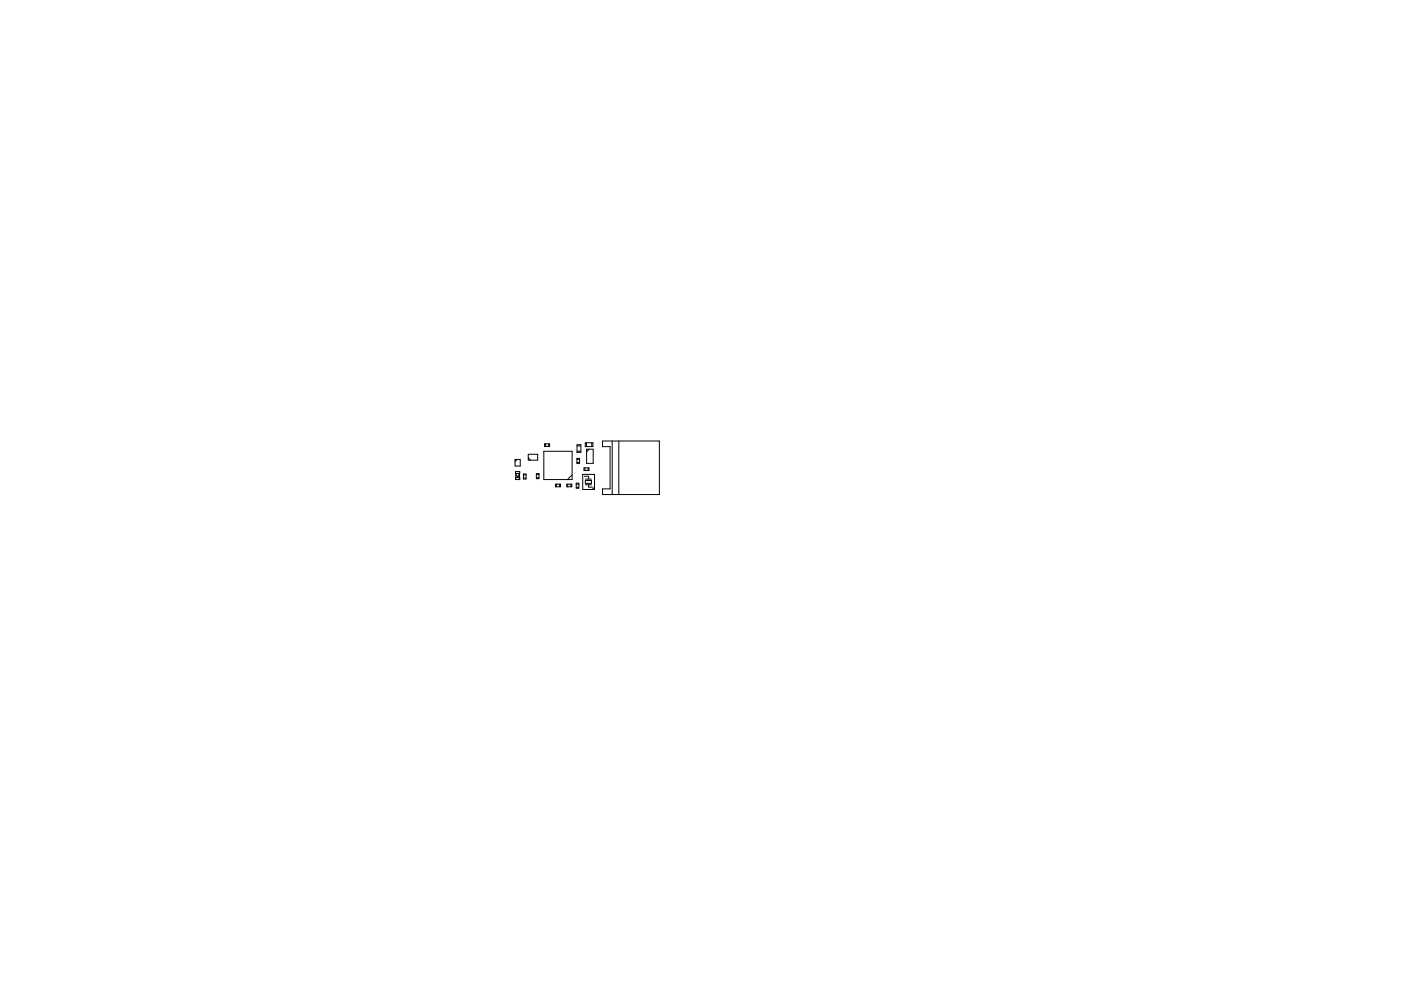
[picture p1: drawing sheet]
<svg xmlns="http://www.w3.org/2000/svg" width="297mm" height="210mm" viewBox="0 0 297 210" stroke-linecap="round" stroke-linejoin="round" font-family="sans-serif">
<g fill="none" stroke="#000" stroke-width=".21">
<path d="M109.2 97.5h1.1v1.4h-1.1zM109.7 97.5l-.5 .4M112 96.4h2v1.2h-2zM112 97.1l.5 .5M115.3 95.7h6v6h-6zM115.5 94.2h1v.5h-1zM115.7 94.2v.5M116.3 94.2v.5M122.3 97.3h.6v1h-.6zM122.3 97.5h.6M122.3 98.1h.6M122.3 95.7h.9"/>
<path d="M122.3 94.4h.9v1.6h-.9zM122.3 94.6h.8M123.8 99.3h1.1v.5h-1.1zM124 99.3v.5M124.1 93.9h1.6v.9h-1.6zM124.3 94v.8M124.4 95.3h1.4v3h-1.4zM124.7 99.3v.5M124.9 95.3l-.5 .6M125.5 93.9v.9M127.8 93.6h12v11.3h-12v-1.2h1.6v-8.9h-1.6zM129.8 93.6v11.3"/>
<path d="M131.2 93.6v11.3M109.3 100.1h.9v.3h-.9zM109.3 101.3h.9v.4h-.9zM109.4 101.3v-.9l.4 .8 .3-.8v.9M109.4 101.2h.7M110.2 101.5l-.3 .2M111 101.4h.5M111 100.8h.5M111 100.6h.5v1h-.5zM113.7 101.4h.6M113.7 100.5h.6v1.1h-.6zM113.7 100.7h.6"/>
<path d="M117.8 102.7h1v.6h-1zM118 102.7v.6M118.6 102.7v.6M120.2 102.7h1v.6h-1zM120.4 102.7v.6M121 102.7v.6M121.3 100.7l-1 1M122.2 103.4h.5M122.2 102.7h.5M122.2 102.5h.5v1.1h-.5zM123.5 100.6h2.6v3.2h-2.6zM123.9 101h.9v.6"/>
<path d="M124.1 102.8h1.3M124.1 101.6h1.3M124.1 101.9h1.3v.6h-1.3zM124.8 102.8v.5h.8M126.1 103.3l-.6 .5"/>
</g>
</svg>
